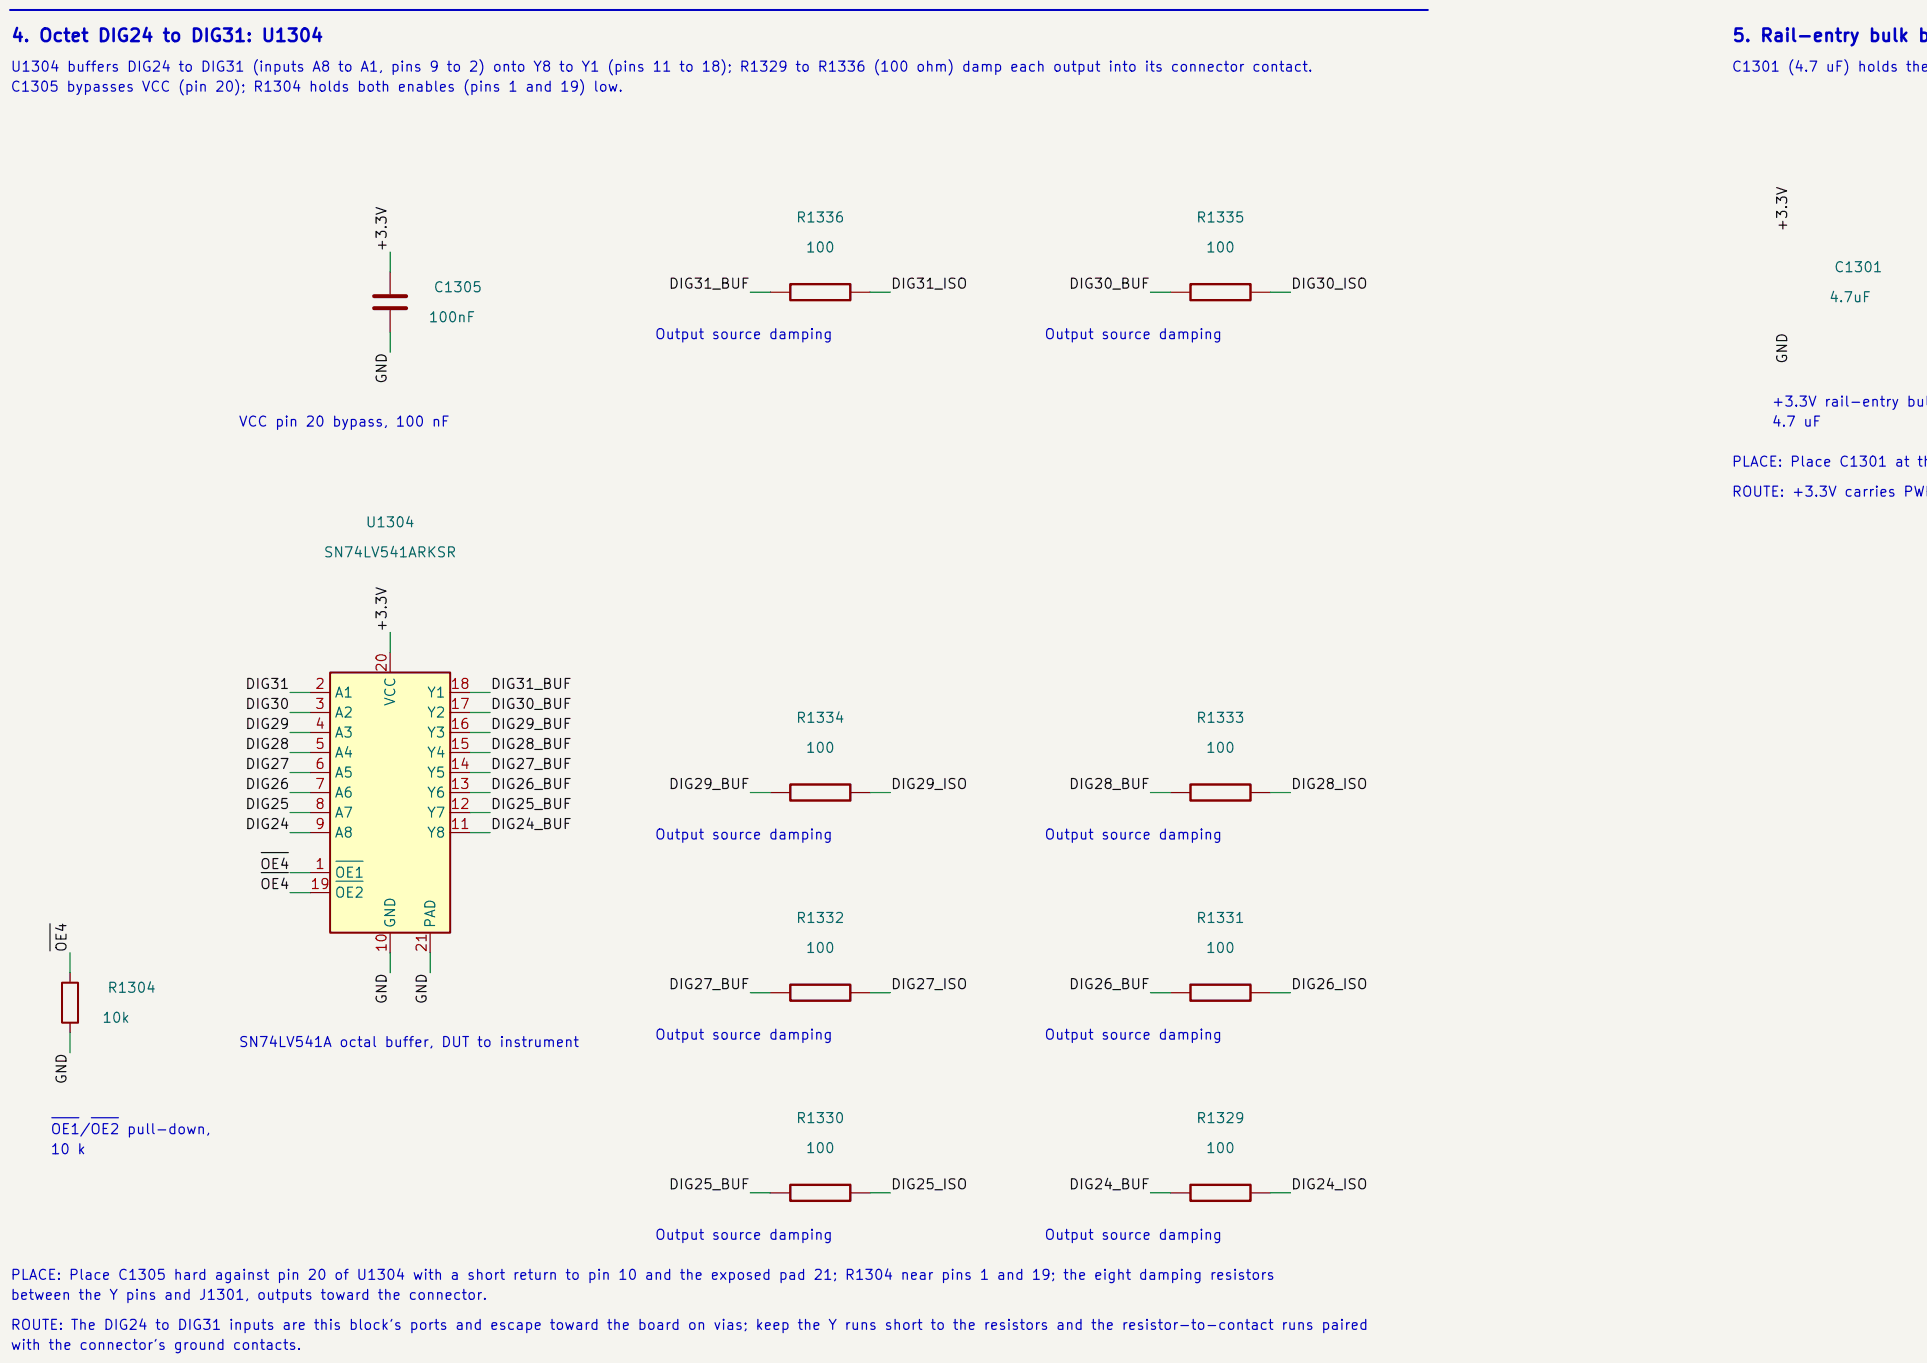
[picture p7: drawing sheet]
<svg xmlns="http://www.w3.org/2000/svg" width="297mm" height="210mm" viewBox="0 0 297 210" stroke-linecap="round" stroke-linejoin="round" font-family="sans-serif">
<defs><g id="words">
<g font-size="1.9" fill="#0000c2">
<text x="1.6" y="6.9">4. Octet DIG24 to DIG31: U1304</text>
<text x="266.9" y="6.9">5. Rail-entry bulk by</text>
</g>
<g font-size="1.5" fill="#0000c2">
<text x="1.5" y="11.4">U1304 buffers DIG24 to DIG31 (inputs A8 to A1, pins 9 to 2) onto Y8 to Y1 (pins 11 to 18); R1329 to R1336 (100 ohm) damp each output into its connector contact.</text>
<text x="266.8" y="11.4">C1301 (4.7 uF) holds the</text>
<text x="1.5" y="14.5">C1305 bypasses VCC (pin 20); R1304 holds both enables (pins 1 and 19) low.</text>
<text x="100.8" y="52.6">Output source damping</text>
<text x="160.9" y="52.6">Output source damping</text>
<text x="273" y="63">+3.3V rail-entry bulk</text>
<text x="36.7" y="66.1">VCC pin 20 bypass, 100 nF</text>
<text x="273" y="66.1">4.7 uF</text>
<text x="266.8" y="76.9">ROUTE: +3.3V carries PWR</text>
<text x="266.8" y="72.3">PLACE: Place C1301 at the</text>
<text x="100.8" y="129.7">Output source damping</text>
<text x="160.9" y="129.7">Output source damping</text>
<text x="36.7" y="161.7">SN74LV541A octal buffer, DUT to instrument</text>
<text x="100.8" y="160.6">Output source damping</text>
<text x="160.9" y="160.6">Output source damping</text>
<text x="7.7" y="178.2">10 k</text>
<text x="7.7" y="175.1">OE1/OE2 pull-down,</text>
<text x="100.8" y="191.4">Output source damping</text>
<text x="160.9" y="191.4">Output source damping</text>
<text x="1.5" y="197.6">PLACE: Place C1305 hard against pin 20 of U1304 with a short return to pin 10 and the exposed pad 21; R1304 near pins 1 and 19; the eight damping resistors</text>
<text x="1.5" y="200.7">between the Y pins and J1301, outputs toward the connector.</text>
<text x="1.5" y="208.4">with the connector's ground contacts.</text>
<text x="1.5" y="205.3">ROUTE: The DIG24 to DIG31 inputs are this block's ports and escape toward the board on vias; keep the Y runs short to the resistors and the resistor-to-contact runs paired</text>
</g>
<g font-size="1.5" fill="#006464">
<text x="122.6" y="34.7">R1336</text>
<text x="184.2" y="34.7">R1335</text>
<text x="124.1" y="39.3">100</text>
<text x="185.7" y="39.3">100</text>
<text x="66.7" y="45.4">C1305</text>
<text x="281.8" y="47">4.7uF</text>
<text x="282.6" y="42.3">C1301</text>
<text x="65.9" y="50">100nF</text>
<text x="56.2" y="81.6">U1304</text>
<text x="49.8" y="86.3">SN74LV541ARKSR</text>
<text x="51.5" y="107.9">A1</text>
<text x="65.7" y="107.9">Y1</text>
<text x="51.5" y="110.9">A2</text>
<text x="61.3" y="108.9" transform="rotate(-90 61.3 108.9)">VCC</text>
<text x="65.7" y="110.9">Y2</text>
<text x="122.6" y="111.8">R1334</text>
<text x="184.2" y="111.8">R1333</text>
<text x="51.5" y="114">A3</text>
<text x="51.5" y="117.1">A4</text>
<text x="65.7" y="117.1">Y4</text>
<text x="65.7" y="114">Y3</text>
<text x="124.1" y="116.4">100</text>
<text x="185.7" y="116.4">100</text>
<text x="51.5" y="120.2">A5</text>
<text x="51.5" y="123.3">A6</text>
<text x="65.7" y="123.3">Y6</text>
<text x="65.7" y="120.2">Y5</text>
<text x="51.5" y="126.4">A7</text>
<text x="51.5" y="129.4">A8</text>
<text x="65.7" y="129.4">Y8</text>
<text x="65.7" y="126.4">Y7</text>
<text x="51.5" y="135.6">OE1</text>
<text x="51.5" y="138.7">OE2</text>
<text x="61.3" y="143.1" transform="rotate(-90 61.3 143.1)">GND</text>
<text x="67.5" y="143.1" transform="rotate(-90 67.5 143.1)">PAD</text>
<text x="122.6" y="142.6">R1332</text>
<text x="184.2" y="142.6">R1331</text>
<text x="124.1" y="147.2">100</text>
<text x="185.7" y="147.2">100</text>
<text x="16.4" y="153.3">R1304</text>
<text x="15.6" y="158">10k</text>
<text x="122.6" y="173.4">R1330</text>
<text x="184.2" y="173.4">R1329</text>
<text x="124.1" y="178.1">100</text>
<text x="185.7" y="178.1">100</text>
</g>
<g font-size="1.5" fill="#0f0f0f">
<text x="275.8" y="35.8" transform="rotate(-90 275.8 35.8)">+3.3V</text>
<text x="60" y="38.9" transform="rotate(-90 60 38.9)">+3.3V</text>
<text x="103" y="44.9">DIG31_BUF</text>
<text x="137.2" y="44.9">DIG31_ISO</text>
<text x="164.6" y="44.9">DIG30_BUF</text>
<text x="198.9" y="44.9">DIG30_ISO</text>
<text x="60" y="59.2" transform="rotate(-90 60 59.2)">GND</text>
<text x="275.8" y="56.2" transform="rotate(-90 275.8 56.2)">GND</text>
<text x="60" y="97.5" transform="rotate(-90 60 97.5)">+3.3V</text>
<text x="37.7" y="106.5">DIG31</text>
<text x="75.5" y="106.5">DIG31_BUF</text>
<text x="37.7" y="112.7">DIG29</text>
<text x="37.7" y="109.6">DIG30</text>
<text x="75.5" y="109.6">DIG30_BUF</text>
<text x="75.5" y="112.7">DIG29_BUF</text>
<text x="37.7" y="115.8">DIG28</text>
<text x="37.7" y="118.9">DIG27</text>
<text x="75.5" y="118.9">DIG27_BUF</text>
<text x="75.5" y="115.8">DIG28_BUF</text>
<text x="37.7" y="125">DIG25</text>
<text x="37.7" y="122">DIG26</text>
<text x="75.5" y="122">DIG26_BUF</text>
<text x="75.5" y="125">DIG25_BUF</text>
<text x="102.9" y="122">DIG29_BUF</text>
<text x="137.2" y="122">DIG29_ISO</text>
<text x="164.6" y="122">DIG28_BUF</text>
<text x="198.9" y="122">DIG28_ISO</text>
<text x="37.7" y="128.1">DIG24</text>
<text x="75.5" y="128.1">DIG24_BUF</text>
<text x="40" y="137.4">OE4</text>
<text x="40" y="134.3">OE4</text>
<text x="10.6" y="146.8" transform="rotate(-90 10.6 146.8)">OE4</text>
<text x="60" y="154.8" transform="rotate(-90 60 154.8)">GND</text>
<text x="66.1" y="154.8" transform="rotate(-90 66.1 154.8)">GND</text>
<text x="102.9" y="152.8">DIG27_BUF</text>
<text x="137.2" y="152.8">DIG27_ISO</text>
<text x="164.6" y="152.8">DIG26_BUF</text>
<text x="198.9" y="152.8">DIG26_ISO</text>
<text x="10.6" y="167.2" transform="rotate(-90 10.6 167.2)">GND</text>
<text x="103" y="183.6">DIG25_BUF</text>
<text x="137.2" y="183.6">DIG25_ISO</text>
<text x="164.6" y="183.6">DIG24_BUF</text>
<text x="198.9" y="183.6">DIG24_ISO</text>
</g>
<g font-size="1.5" fill="#a90000">
<text x="48.5" y="106.5">2</text>
<text x="60" y="103.7" transform="rotate(-90 60 103.7)">20</text>
<text x="69.3" y="106.5">18</text>
<text x="48.5" y="109.6">3</text>
<text x="48.5" y="112.7">4</text>
<text x="69.3" y="112.7">16</text>
<text x="69.3" y="109.6">17</text>
<text x="48.5" y="115.8">5</text>
<text x="48.5" y="118.9">6</text>
<text x="69.3" y="118.9">14</text>
<text x="69.3" y="115.8">15</text>
<text x="48.5" y="121.9">7</text>
<text x="48.5" y="125">8</text>
<text x="69.3" y="125">12</text>
<text x="69.3" y="121.9">13</text>
<text x="48.5" y="128.1">9</text>
<text x="69.3" y="128.1">11</text>
<text x="47.7" y="137.4">19</text>
<text x="48.5" y="134.3">1</text>
<text x="60" y="146.9" transform="rotate(-90 60 146.9)">10</text>
<text x="66.1" y="146.9" transform="rotate(-90 66.1 146.9)">21</text>
</g>
</g></defs>
<path d="M-.1 -.1h297.2v210.2h-297.2z" fill="#f5f4ef" stroke="#f5f4ef" stroke-width=".15"/>
<path d="M9.6 151.4h2.4v6.2h-2.4z" fill="none" stroke="#840000" stroke-width=".31"/>
<path d="M60.1 41.9v3.4M60.1 47.8v3.4M10.8 149.9v1.5M10.8 157.6v1.5M118.7 152.9h3.1M131.1 152.9h3M180.4 152.9h3.1M192.7 152.9h3.1M118.7 183.8h3.1M131.1 183.8h3M180.4 183.8h3.1M192.7 183.8h3.1" fill="none" stroke="#840000" stroke-width=".19"/>
<path d="M121.8 151.7h9.3v2.5h-9.3zM183.5 151.7h9.2v2.5h-9.2zM121.8 182.6h9.3v2.4h-9.3zM183.5 182.6h9.2v2.4h-9.2z" fill="none" stroke="#840000" stroke-width=".37"/>
<path d="M57.7 45.6h4.9M57.7 47.5h4.9" fill="none" stroke="#840000" stroke-width=".62"/>
<path d="M50.9 103.6h18.5v40.1h-18.5z" fill="#ffffc2"/>
<path d="M50.9 103.6h18.5v40.1h-18.5z" fill="none" stroke="#840000" stroke-width=".31"/>
<g fill="none" stroke="#840000" stroke-width=".19">
<path d="M118.7 45h3.1M131.1 45h3M180.4 45h3.1M192.7 45h3.1M47.8 106.7h3.1M47.8 109.8h3.1M47.8 112.9h3.1M47.8 115.9h3.1M47.8 119h3.1M60.1 100.5v3.1M69.4 106.7h3.1M69.4 109.8h3.1"/>
<path d="M69.4 112.9h3.1M69.4 115.9h3.1M69.4 119h3.1M47.8 134.4h3.1M47.8 122.1h3.1M47.8 125.2h3.1M47.8 128.3h3.1M47.8 137.5h3.1M69.4 122.1h3.1M69.4 125.2h3.1M69.4 128.3h3.1M118.7 122.1h3.1"/>
<path d="M131.1 122.1h3M180.4 122.1h3.1M192.7 122.1h3.1M60.1 143.7v3.1M66.3 143.7v3.1"/>
</g>
<path d="M51.8 132.7h4.1M51.8 135.8h4.1" fill="none" stroke="#006464" stroke-width=".19"/>
<path d="M121.8 43.8h9.3v2.5h-9.3zM183.5 43.8h9.2v2.5h-9.2zM121.8 120.9h9.3v2.4h-9.3zM183.5 120.9h9.2v2.4h-9.2z" fill="none" stroke="#840000" stroke-width=".37"/>
<path d="M40.3 134.4h4.1M40.3 131.4h4.1M7.7 142.3v4.2" fill="none" stroke="#0f0f0f" stroke-width=".19"/>
<path d="M1.5 1.5h218.6" fill="none" stroke="#0000c2" stroke-width=".31"/>
<g fill="none" stroke="#009600" stroke-width=".19">
<path d="M60.1 38.9v3M60.1 51.2v3.1M115.6 45h3.1M134.1 45h3.1M177.3 45h3.1M195.8 45h3.1M60.1 97.4v3.1M44.7 106.7h3.1M44.7 119h3.1M44.7 115.9h3.1M44.7 112.9h3.1M44.7 109.8h3.1"/>
<path d="M72.5 106.7h3.1M72.5 119h3.1M72.5 115.9h3.1M72.5 112.9h3.1M72.5 109.8h3.1M44.7 128.3h3.1M44.7 125.2h3.1M44.7 122.1h3.1M44.7 134.4h3.1M44.7 137.5h3.1M72.5 128.3h3.1M72.5 125.2h3.1"/>
<path d="M72.5 122.1h3.1M115.6 122.1h3.1M134.1 122.1h3.1M177.3 122.1h3.1M195.8 122.1h3.1M10.8 146.8v3.1M10.8 159.1v3.1M60.1 146.8v3.1M66.3 146.8v3.1M115.6 152.9h3.1M134.1 152.9h3.1M177.3 152.9h3.1"/>
<path d="M195.8 152.9h3.1M115.6 183.8h3.1M134.1 183.8h3.1M177.3 183.8h3.1M195.8 183.8h3.1"/>
</g>
<path d="M8 172.2h4.2M14.1 172.2h4.1" fill="none" stroke="#0000c2" stroke-width=".19"/>
<use href="#words"/>
</svg>
